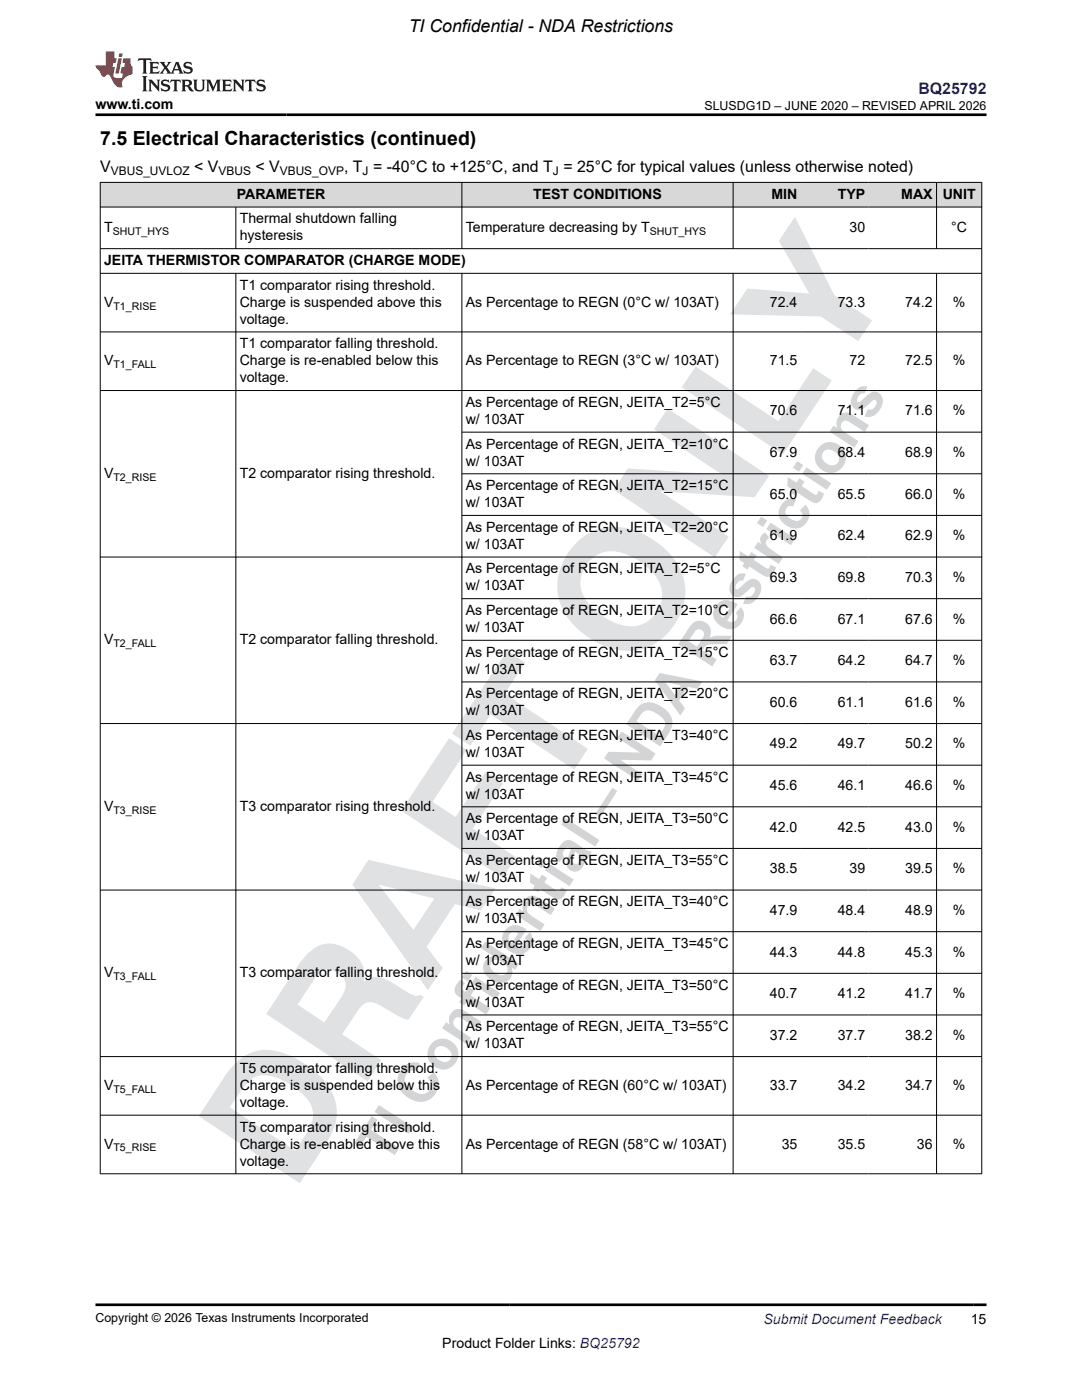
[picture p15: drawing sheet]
<svg xmlns="http://www.w3.org/2000/svg" width="216mm" height="279mm" viewBox="0 0 216 279" stroke-linecap="round" stroke-linejoin="round" font-family="sans-serif">
<defs><g id="words">
<text font-size="11.3" fill="#d2d4d5" x="77.3" y="232.7" transform="rotate(-57 77.3 232.7)">TI Confidential – NDA Restrictions</text>
<text font-size="3.9" x="20" y="28.8">7.5 Electrical Characteristics (continued)</text>
<text font-size="3.5" x="81.6" y="6.3">TI Confidential - NDA Restrictions</text>
<text font-size="3.2" fill="#00f" x="183.3" y="18.7">BQ25792</text>
<g font-size="3.2">
<text x="20" y="34.3">V</text>
<text x="38.7" y="34.3">&lt; V</text>
<text x="51" y="34.3">&lt; V</text>
<text x="68.7" y="34.3">, T = -40°C to +125°C, and T = 25°C for typical values (unless otherwise noted)</text>
</g>
<g font-size="2.8">
<text x="19" y="21.8">www.ti.com</text>
<text x="47.2" y="39.7">PARAMETER</text>
<text x="106.4" y="39.7">TEST CONDITIONS</text>
<text x="153.9" y="39.7">MIN</text>
<text x="167.2" y="39.7">TYP</text>
<text x="179.8" y="39.7">MAX</text>
<text x="188.1" y="39.7">UNIT</text>
<text x="20.8" y="46.3">T</text>
<text x="47.8" y="44.6">Thermal shutdown falling</text>
<text x="47.8" y="48">hysteresis</text>
<text x="92.9" y="46.3">Temperature decreasing by T</text>
<text x="169.5" y="46.3">30</text>
<text x="189.8" y="46.3">°C</text>
<text x="20.8" y="52.9">JEITA THERMISTOR COMPARATOR (CHARGE MODE)</text>
<text x="47.8" y="57.8">T1 comparator rising threshold.</text>
<text x="20.8" y="61.2">V</text>
<text x="47.8" y="61.2">Charge is suspended above this</text>
<text x="47.8" y="64.6">voltage.</text>
<text x="92.9" y="61.2">As Percentage to REGN (0°C w/ 103AT)</text>
<text x="153.6" y="61.2">72.4</text>
<text x="167.1" y="61.2">73.3</text>
<text x="180.6" y="61.2">74.2</text>
<text x="190.1" y="61.2">%</text>
<text x="47.8" y="69.5">T1 comparator falling threshold.</text>
<text x="20.8" y="72.9">V</text>
<text x="47.8" y="72.9">Charge is re-enabled below this</text>
<text x="47.8" y="76.3">voltage.</text>
<text x="92.9" y="72.9">As Percentage to REGN (3°C w/ 103AT)</text>
<text x="153.6" y="72.9">71.5</text>
<text x="169.5" y="72.9">72</text>
<text x="180.6" y="72.9">72.5</text>
<text x="190.1" y="72.9">%</text>
<text x="92.9" y="81.2">As Percentage of REGN, JEITA_T2=5°C</text>
<text x="153.6" y="82.9">70.6</text>
<text x="167.1" y="82.9">71.1</text>
<text x="180.6" y="82.9">71.6</text>
<text x="190.1" y="82.9">%</text>
<text x="92.9" y="89.5">As Percentage of REGN, JEITA_T2=10°C</text>
<text x="92.9" y="84.6">w/ 103AT</text>
<text x="20.8" y="95.4">V</text>
<text x="47.8" y="95.4">T2 comparator rising threshold.</text>
<text x="92.9" y="92.9">w/ 103AT</text>
<text x="153.6" y="91.2">67.9</text>
<text x="167.1" y="91.2">68.4</text>
<text x="180.6" y="91.2">68.9</text>
<text x="190.1" y="91.2">%</text>
<text x="92.9" y="97.8">As Percentage of REGN, JEITA_T2=15°C</text>
<text x="92.9" y="101.2">w/ 103AT</text>
<text x="153.6" y="99.5">65.0</text>
<text x="167.1" y="99.5">65.5</text>
<text x="180.6" y="99.5">66.0</text>
<text x="190.1" y="99.5">%</text>
<text x="92.9" y="106.1">As Percentage of REGN, JEITA_T2=20°C</text>
<text x="153.6" y="107.8">61.9</text>
<text x="167.1" y="107.8">62.4</text>
<text x="180.6" y="107.8">62.9</text>
<text x="190.1" y="107.8">%</text>
<text x="92.9" y="109.5">w/ 103AT</text>
<text x="92.9" y="114.4">As Percentage of REGN, JEITA_T2=5°C</text>
<text x="92.9" y="117.8">w/ 103AT</text>
<text x="153.6" y="116.1">69.3</text>
<text x="167.1" y="116.1">69.8</text>
<text x="180.6" y="116.1">70.3</text>
<text x="190.1" y="116.1">%</text>
<text x="92.9" y="122.8">As Percentage of REGN, JEITA_T2=10°C</text>
<text x="153.6" y="124.4">66.6</text>
<text x="167.1" y="124.4">67.1</text>
<text x="180.6" y="124.4">67.6</text>
<text x="190.1" y="124.4">%</text>
<text x="20.8" y="128.6">V</text>
<text x="47.8" y="128.6">T2 comparator falling threshold.</text>
<text x="92.9" y="126.1">w/ 103AT</text>
<text x="92.9" y="131.1">As Percentage of REGN, JEITA_T2=15°C</text>
<text x="92.9" y="134.4">w/ 103AT</text>
<text x="153.6" y="132.8">63.7</text>
<text x="167.1" y="132.8">64.2</text>
<text x="180.6" y="132.8">64.7</text>
<text x="190.1" y="132.8">%</text>
<text x="92.9" y="139.4">As Percentage of REGN, JEITA_T2=20°C</text>
<text x="92.9" y="142.8">w/ 103AT</text>
<text x="153.6" y="141.1">60.6</text>
<text x="167.1" y="141.1">61.1</text>
<text x="180.6" y="141.1">61.6</text>
<text x="190.1" y="141.1">%</text>
<text x="92.9" y="147.7">As Percentage of REGN, JEITA_T3=40°C</text>
<text x="153.6" y="149.4">49.2</text>
<text x="167.1" y="149.4">49.7</text>
<text x="180.6" y="149.4">50.2</text>
<text x="190.1" y="149.4">%</text>
<text x="92.9" y="156">As Percentage of REGN, JEITA_T3=45°C</text>
<text x="92.9" y="151.1">w/ 103AT</text>
<text x="20.8" y="161.8">V</text>
<text x="47.8" y="161.8">T3 comparator rising threshold.</text>
<text x="92.9" y="159.4">w/ 103AT</text>
<text x="153.6" y="157.7">45.6</text>
<text x="167.1" y="157.7">46.1</text>
<text x="180.6" y="157.7">46.6</text>
<text x="190.1" y="157.7">%</text>
<text x="92.9" y="164.3">As Percentage of REGN, JEITA_T3=50°C</text>
<text x="92.9" y="167.7">w/ 103AT</text>
<text x="153.6" y="166">42.0</text>
<text x="167.1" y="166">42.5</text>
<text x="180.6" y="166">43.0</text>
<text x="190.1" y="166">%</text>
<text x="92.9" y="172.6">As Percentage of REGN, JEITA_T3=55°C</text>
<text x="92.9" y="176">w/ 103AT</text>
<text x="153.6" y="174.3">38.5</text>
<text x="169.5" y="174.3">39</text>
<text x="180.6" y="174.3">39.5</text>
<text x="190.1" y="174.3">%</text>
<text x="92.9" y="180.9">As Percentage of REGN, JEITA_T3=40°C</text>
<text x="92.9" y="184.3">w/ 103AT</text>
<text x="153.6" y="182.6">47.9</text>
<text x="167.1" y="182.6">48.4</text>
<text x="180.6" y="182.6">48.9</text>
<text x="190.1" y="182.6">%</text>
<text x="92.9" y="189.2">As Percentage of REGN, JEITA_T3=45°C</text>
<text x="153.6" y="190.9">44.3</text>
<text x="167.1" y="190.9">44.8</text>
<text x="180.6" y="190.9">45.3</text>
<text x="190.1" y="190.9">%</text>
<text x="20.8" y="195.1">V</text>
<text x="47.8" y="195.1">T3 comparator falling threshold.</text>
<text x="92.9" y="192.6">w/ 103AT</text>
<text x="92.9" y="197.5">As Percentage of REGN, JEITA_T3=50°C</text>
<text x="92.9" y="200.9">w/ 103AT</text>
<text x="153.6" y="199.2">40.7</text>
<text x="167.1" y="199.2">41.2</text>
<text x="180.6" y="199.2">41.7</text>
<text x="190.1" y="199.2">%</text>
<text x="92.9" y="205.8">As Percentage of REGN, JEITA_T3=55°C</text>
<text x="92.9" y="209.2">w/ 103AT</text>
<text x="153.6" y="207.5">37.2</text>
<text x="167.1" y="207.5">37.7</text>
<text x="180.6" y="207.5">38.2</text>
<text x="190.1" y="207.5">%</text>
<text x="47.8" y="214.1">T5 comparator falling threshold.</text>
<text x="20.8" y="217.5">V</text>
<text x="47.8" y="217.5">Charge is suspended below this</text>
<text x="47.8" y="220.9">voltage.</text>
<text x="92.9" y="217.5">As Percentage of REGN (60°C w/ 103AT)</text>
<text x="153.6" y="217.5">33.7</text>
<text x="167.1" y="217.5">34.2</text>
<text x="180.6" y="217.5">34.7</text>
<text x="190.1" y="217.5">%</text>
<text x="47.8" y="225.8">T5 comparator rising threshold.</text>
<text x="20.8" y="229.2">V</text>
<text x="47.8" y="229.2">Charge is re-enabled above this</text>
<text x="47.8" y="232.6">voltage.</text>
<text x="92.9" y="229.2">As Percentage of REGN (58°C w/ 103AT)</text>
<text x="156" y="229.2">35</text>
<text x="167.1" y="229.2">35.5</text>
<text x="183" y="229.2">36</text>
<text x="190.1" y="229.2">%</text>
<text x="88.3" y="269">Product Folder Links: BQ25792</text>
<text x="193.7" y="264.2">15</text>
</g>
<text font-size="2.8" fill="#00f" x="152.4" y="264.2">Submit Document Feedback</text>
<g font-size="2.5">
<text x="140.6" y="21.9">SLUSDG1D – JUNE 2020 – REVISED APRIL 2026</text>
<text x="19" y="263.9">Copyright © 2026 Texas Instruments Incorporated</text>
</g>
<g font-size="2.4">
<text x="22.1" y="34.9">VBUS_UVLOZ</text>
<text x="43.6" y="34.9">VBUS</text>
<text x="55.8" y="34.9">VBUS_OVP</text>
<text x="72.4" y="34.9">J</text>
<text x="110.3" y="34.9">J</text>
</g>
<g font-size="2.1">
<text x="22.5" y="46.9">SHUT_HYS</text>
<text x="129.6" y="46.9">SHUT_HYS</text>
<text x="22.6" y="61.8">T1_RISE</text>
<text x="22.6" y="73.5">T1_FALL</text>
<text x="22.6" y="95.9">T2_RISE</text>
<text x="22.6" y="129.2">T2_FALL</text>
<text x="22.6" y="162.4">T3_RISE</text>
<text x="22.6" y="195.6">T3_FALL</text>
<text x="22.6" y="218.1">T5_FALL</text>
<text x="22.6" y="229.8">T5_RISE</text>
</g>
</g></defs>
<g fill="#e0e1e3">
<path d="M46.6 212.5l-1.8 2.3-5.1 8 20.1 13.3 4.5-6.7a11.8 11.8 0 0 0 2.8-9 12.8 12.8 0 0 0-6.1-8 13.7 13.7 0 0 0-9.1-2.8 8.9 8.9 0 0 0-5.3 2.9zM49.7 215.7a5.3 5.3 0 0 1 6.2-.3 14.6 14.6 0 0 1 5.8 4.6 5 5 0 0 1 0 5.3l-2.8 4.3-13.1-8.6 2.6-3.7z" fill-rule="evenodd"/>
<path d="M61.3 190.4l-1.7 2-6.5 10 20.3 13.4 2.7-4.2-7.8-5.2 2.9-4.5a3.2 3.2 0 0 1 3-1.9 29.1 29.1 0 0 1 5.5 2.9l1.8 .6 3-4.5-.6-.5a1.97 1.97 0 0 1-2.3-.3l-.5-.3a15.7 15.7 0 0 0-5.7-2.9 3.9 3.9 0 0 0-2.9 .9 5.3 5.3 0 0 0-2.7-6.2 6.1 6.1 0 0 0-8.5 .7zM63.3 194.7a3.3 3.3 0 0 1 3.3-1 3.3 3.3 0 0 1 2.4 2.6 4.4 4.4 0 0 1-1 2.8l-3.3 4.9-5.3-3.5z" fill-rule="evenodd"/>
<path d="M73.5 171.6l-3.2 4.9 15.1 21.1 2.9-4.4-3.2-4.2 5.7-8.6 5.2 1.3 2.8-4.4zM75.6 176.5l11.1 2.8-4.2 6.3z" fill-rule="evenodd"/>
<path d="M89.6 147.3l3.5 2.4-6.8 10.3 4.6 3.1 6-9.1 3.5 2.4-6 9 8.6 5.7-2.7 4.1-20.3-13.4z" fill-rule="evenodd"/>
<path d="M101.2 129.9l3.6 2.3-4.1 6.2 16.6 11-2.7 4.2-16.7-11-4.1 6.2-3.6-2.4z" fill-rule="evenodd"/>
<path d="M115.2 108.2a11.6 11.6 0 0 0-2.8 13.7 16.1 16.1 0 0 0 12.8 8 11.3 11.3 0 0 0 10.2-6.6 10.9 10.9 0 0 0-2.5-13.5 15.2 15.2 0 0 0-12-4.5 10.3 10.3 0 0 0-5.7 2.9zM117.6 112a6.2 6.2 0 0 1 7.6-1.3 11.2 11.2 0 0 1 6.8 6.7 6.4 6.4 0 0 1-2.5 6.4 6.4 6.4 0 0 1-6.8 .5 11.7 11.7 0 0 1-6.6-6.2 6.1 6.1 0 0 1 1.5-6.1z" fill-rule="evenodd"/>
<path d="M133.2 81.5l20.3 13.5-2.9 4.2-18.9-1.2 13.7 9.1-2.8 4.2-20.1-13.5 2.8-4.3 18.8 1.2-13.6-9z" fill-rule="evenodd"/>
<path d="M138.8 73.2l16.5 10.9 7-10.6 3.7 2.4-9.8 14.8-20.2-13.4z" fill-rule="evenodd"/>
<path d="M158.6 43.3l7.9 15.6 7.5 5-2.8 4.2-7.4-4.9-18.1-.5 3.4-5.1 12.4 1-6.1-10.5z" fill-rule="evenodd"/>
</g>
<g fill="#d8d8d8">
<path d="M20 36.4h175.9v4.9h-175.9z" fill-rule="evenodd"/>
<path d="M20.1 36.5h72v4.8h-72z" fill-rule="evenodd"/>
<path d="M92.2 36.5h54v4.8h-54z" fill-rule="evenodd"/>
<path d="M146.3 36.5h13.5v4.8h-13.5z" fill-rule="evenodd"/>
<path d="M159.8 36.5h13.5v4.8h-13.5z" fill-rule="evenodd"/>
<path d="M173.3 36.5h13.5v4.8h-13.5z" fill-rule="evenodd"/>
<path d="M186.9 36.5h8.9v4.8h-8.9z" fill-rule="evenodd"/>
</g>
<g fill="none" stroke="#000" stroke-width=".2">
<path d="M19.9 36.4h176.1M20 36.3v198M92.2 36.3v13.4M146.3 36.3v13.4M186.9 36.3v13.4M195.9 36.3v198M19.9 41.3h176.1M19.9 49.6h176.1M19.9 54.5h176.1M47.1 41.3v8.4M47.1 54.5v179.8M92.2 54.5v179.8"/>
<path d="M146.3 54.5v179.8M186.9 54.5v179.8M19.9 66.2h176.1M19.9 77.9h176.1M92.2 86.2h103.8M92.2 94.6h103.8M19.9 111.2h176.1M92.2 102.9h103.8M92.2 119.5h103.8M92.2 127.8h103.8M92.2 136.1h103.8M92.2 152.7h103.8"/>
<path d="M196 144.4h-176.1M92.2 161h103.8M92.2 169.3h103.8M196 177.6h-176.1M92.2 185.9h103.8M92.2 194.2h103.8M92.2 202.6h103.8M196 210.9h-176.1M19.9 222.6h176.1M19.9 234.3h176.1"/>
</g>
<path d="M27.7 11.6l-.2 .6 .5-.2h.6v.1v2.2l-.2 .4h1l-.2-.4v-2.2v-.1h.5l.5 .2-.1-.6zM29.8 12.4l.2 .3v1.6l-.2 .4h1.9l.1-.6a1.08 1.08 0 0 1-1.3 .2v-.7h.6l.4 .2v-.7l-.4 .2h-.6v-.5l.2-.2a1 1 0 0 1 1 .3l-.1-.5zM31.8 12.4l1 1.1-1 1.2h.9l-.2-.2 .4-.8 .5 .8-.2 .2h1.6l-.2-.2 .1-.5h1l.1 .5-.1 .2h.9l-.2-.4-.8-1.9h-.5l-1 2.1-.8-1.1 .9-1h-.8l.2 .2-.5 .6-.3-.6 .1-.2zM35.2 12.8l.4 1h-.8zM36.8 12.5a.65 .65 0 0 0-.2 .7 .65 .65 0 0 0 .6 .5l.7 .1 .1 .3a.79 .79 0 0 1-.7 .4 .79 .79 0 0 1-.7-.5l.1 .7 .2-.1a.93 .93 0 0 0 1.1 0 .93 .93 0 0 0 .4-.9 1.46 1.46 0 0 0-1.2-.6l-.1-.3a1.09 1.09 0 0 1 1.2 .2l-.2-.6-.1 .1-.6-.2zM28.4 15.2l.2 .4v2.2l-.2 .4h1l-.2-.4v-2.2l.2-.4zM29.6 15.9l.2 .4v1.5l-.2 .4h.8l-.3-.4v-1.3l1.7 1.8v-2l.2-.4h-.8l.2 .2 .1 1.1-1.2-1.3zM32.3 16a.65 .65 0 0 0-.2 .8 .65 .65 0 0 0 .7 .4l.6 .2 .1 .2a.79 .79 0 0 1-.7 .4 .79 .79 0 0 1-.7-.5l.1 .7 .2-.1a.93 .93 0 0 0 1.1 .1 .93 .93 0 0 0 .4-1 1.46 1.46 0 0 0-1.2-.5l-.1-.4a1.09 1.09 0 0 1 1.2 .2l-.2-.6-.1 .1-.6-.1zM34.1 15.9l-.1 .6a.63 .63 0 0 1 .7-.3l.1 1.6-.3 .4h1l-.2-.4v-1.6a.66 .66 0 0 1 .8 .3l-.1-.6zM36.2 15.9l.2 .4v1.5l-.2 .4h.9l-.2-.2v-.7h.5l.1 .2a.79 .79 0 0 0 1.2 .6l-1-.9a.61 .61 0 0 0 .6-.6 .61 .61 0 0 0-.5-.7zM36.9 16.2h.2a.47 .47 0 0 1 .5 .1 .47 .47 0 0 1 .1 .5l-.2 .1-.6 .1zM38.5 15.9l.2 .2a2.27 2.27 0 0 0 .4 2 1.04 1.04 0 0 0 1.7-.7v-1.3l.2-.2h-.8l.2 .4v1.1a.6 .6 0 0 1-.6 .6 .6 .6 0 0 1-.6-.6v-1.1l.3-.4zM41.1 15.9l.2 .4v1.5l-.2 .4h.7l-.2-.4v-1.4l.9 1.9 .8-1.9v1.4l-.2 .4h1l-.3-.4v-1.5l.3-.4h-.8l-.7 1.5-.7-1.5zM44.3 15.9l.2 .4v1.5l-.2 .4h1.9l.1-.6a1.09 1.09 0 0 1-1.3 .2v-.7h.6l.4 .2v-.6l-.4 .2h-.6v-.6l.2-.1a1.01 1.01 0 0 1 1 .3l-.1-.6zM46.4 15.9l.3 .4v1.5l-.3 .4h.8l-.2-.4v-1.3l1.6 1.8v-2l.2-.4h-.7l.2 .2v1.1l-1.2-1.3zM49 15.9l-.1 .6a.63 .63 0 0 1 .8-.3v1.6l-.3 .4h1l-.2-.4v-1.6a.66 .66 0 0 1 .8 .3l-.1-.6zM51.4 16a.65 .65 0 0 0-.2 .8 .65 .65 0 0 0 .6 .4l.6 .2 .2 .2a.79 .79 0 0 1-.8 .4 .79 .79 0 0 1-.6-.5l.1 .7 .2-.1a.93 .93 0 0 0 1 .1 .93 .93 0 0 0 .5-1 1.46 1.46 0 0 0-1.3-.5l-.1-.4a1.09 1.09 0 0 1 1.3 .2l-.2-.6-.2 .1-.5-.1z" fill="#231f20"/>
<path d="M21.1 10.3v2.7h-2.1l.1 .4 .9 1a.95 .95 0 0 0 .9 .9 .59 .59 0 0 1 .6-.4 .59 .59 0 0 1 .5 .3l.4 .8a1.59 1.59 0 0 0 2.1 1.4 1.61 1.61 0 0 1 1-2.3l1-.3-.1-1.5a1.59 1.59 0 0 1-.4-1.7h-1.4l-.2 .9h.5l-.1 .9h-.5l-.2 .9v.3l.4 .1-.2 .9h-.6a.73 .73 0 0 1-1.1-.7l.3-1.5h-.5l.2-.9h.5l.2-.9h-.5v-1.3zM23.6 11.6l-.6 3.1h.7l.6-3.1zM23.8 10.7l-.1 .6h.7l.1-.6z" fill="#ed1c24"/>
<path d="M19 22.9h177.8M19 260.4h177.8" fill="none" stroke="#000" stroke-width=".53"/>
<use href="#words"/>
</svg>
